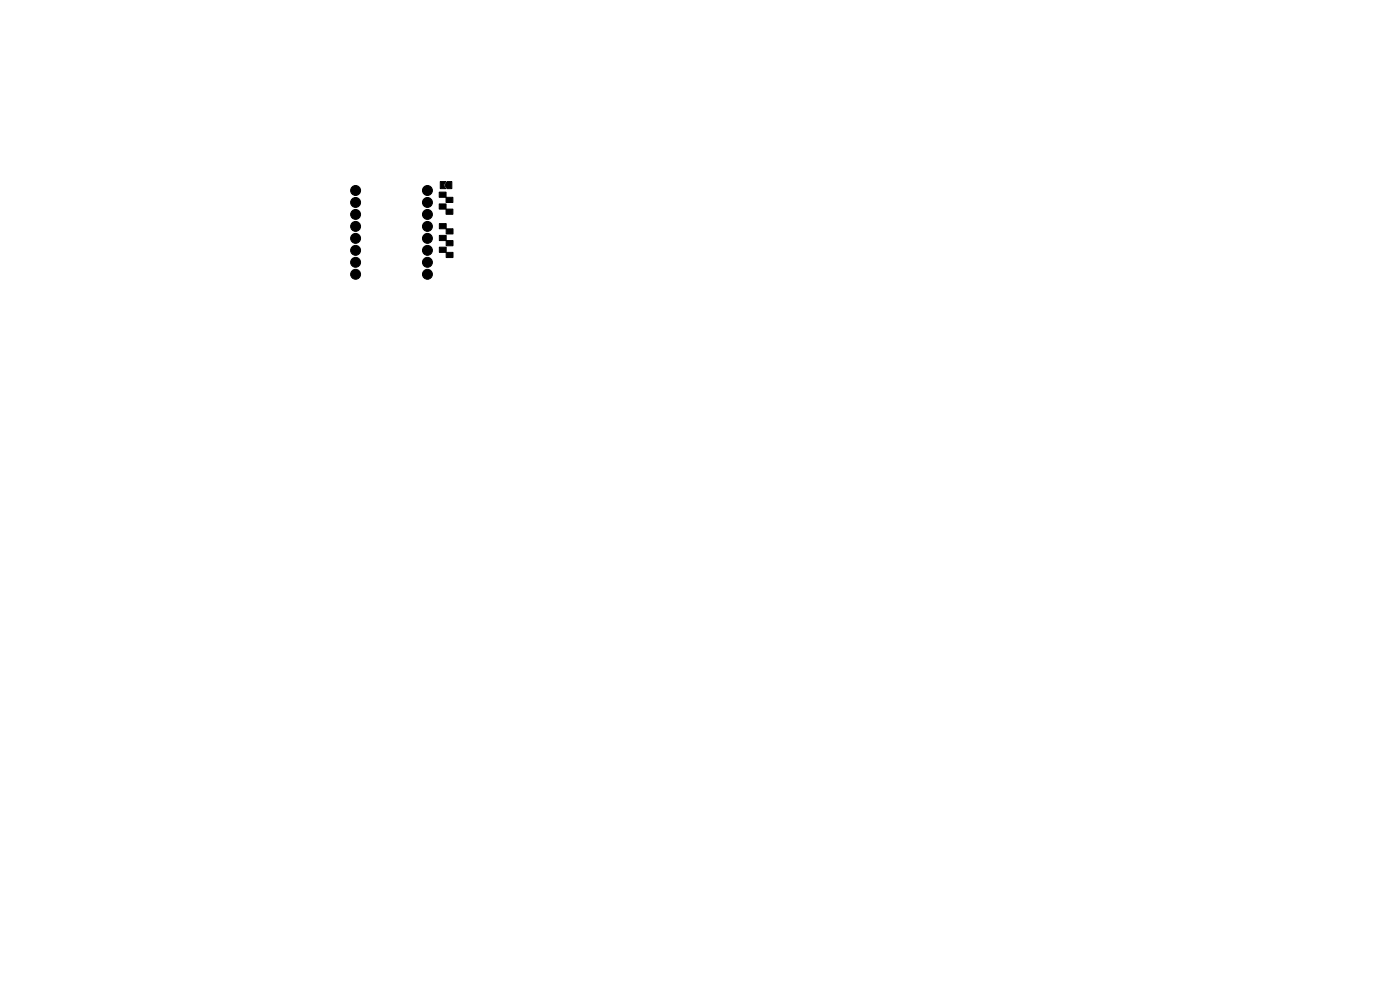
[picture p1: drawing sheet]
<svg xmlns="http://www.w3.org/2000/svg" width="297mm" height="210mm" viewBox="0 0 297 210" stroke-linecap="round" stroke-linejoin="round" font-family="sans-serif">
<g fill="#000" stroke="#000" stroke-width=".21">
<path d="M93.4 38.5h1.2l-.5 .8 .5 .7h-1.2zM94.9 38.5h1v1.5h-1l-.5-.7zM93.2 43.3h1.4v1.1h-1.4zM93.2 40.8h1.4v1.1h-1.4zM93.2 52.4h1.5v1.1h-1.5zM93.2 49.9h1.5v1.1h-1.5zM93.2 47.4h1.5v1.1h-1.5zM94.6 44.4h1.5v1.1h-1.5zM94.6 41.9h1.5v1.1h-1.5zM94.7 53.5h1.4v1.1h-1.4zM94.7 51h1.4v1.1h-1.4zM94.7 48.5h1.4v1.1h-1.4z"/>
<circle cx="75.4" cy="40.4" r="1.05"/>
<circle cx="75.4" cy="42.9" r="1.05"/>
<circle cx="75.4" cy="50.6" r="1.05"/>
<circle cx="75.4" cy="53.1" r="1.05"/>
<circle cx="75.4" cy="48" r="1.05"/>
<circle cx="75.4" cy="58.2" r="1.05"/>
<circle cx="75.4" cy="45.5" r="1.05"/>
<circle cx="75.4" cy="55.6" r="1.05"/>
<circle cx="90.7" cy="42.9" r="1.05"/>
<circle cx="90.7" cy="40.4" r="1.05"/>
<circle cx="90.7" cy="53.1" r="1.05"/>
<circle cx="90.7" cy="48" r="1.05"/>
<circle cx="90.7" cy="50.6" r="1.05"/>
<circle cx="90.7" cy="45.5" r="1.05"/>
<circle cx="90.7" cy="58.2" r="1.05"/>
<circle cx="90.7" cy="55.6" r="1.05"/>
</g>
</svg>
